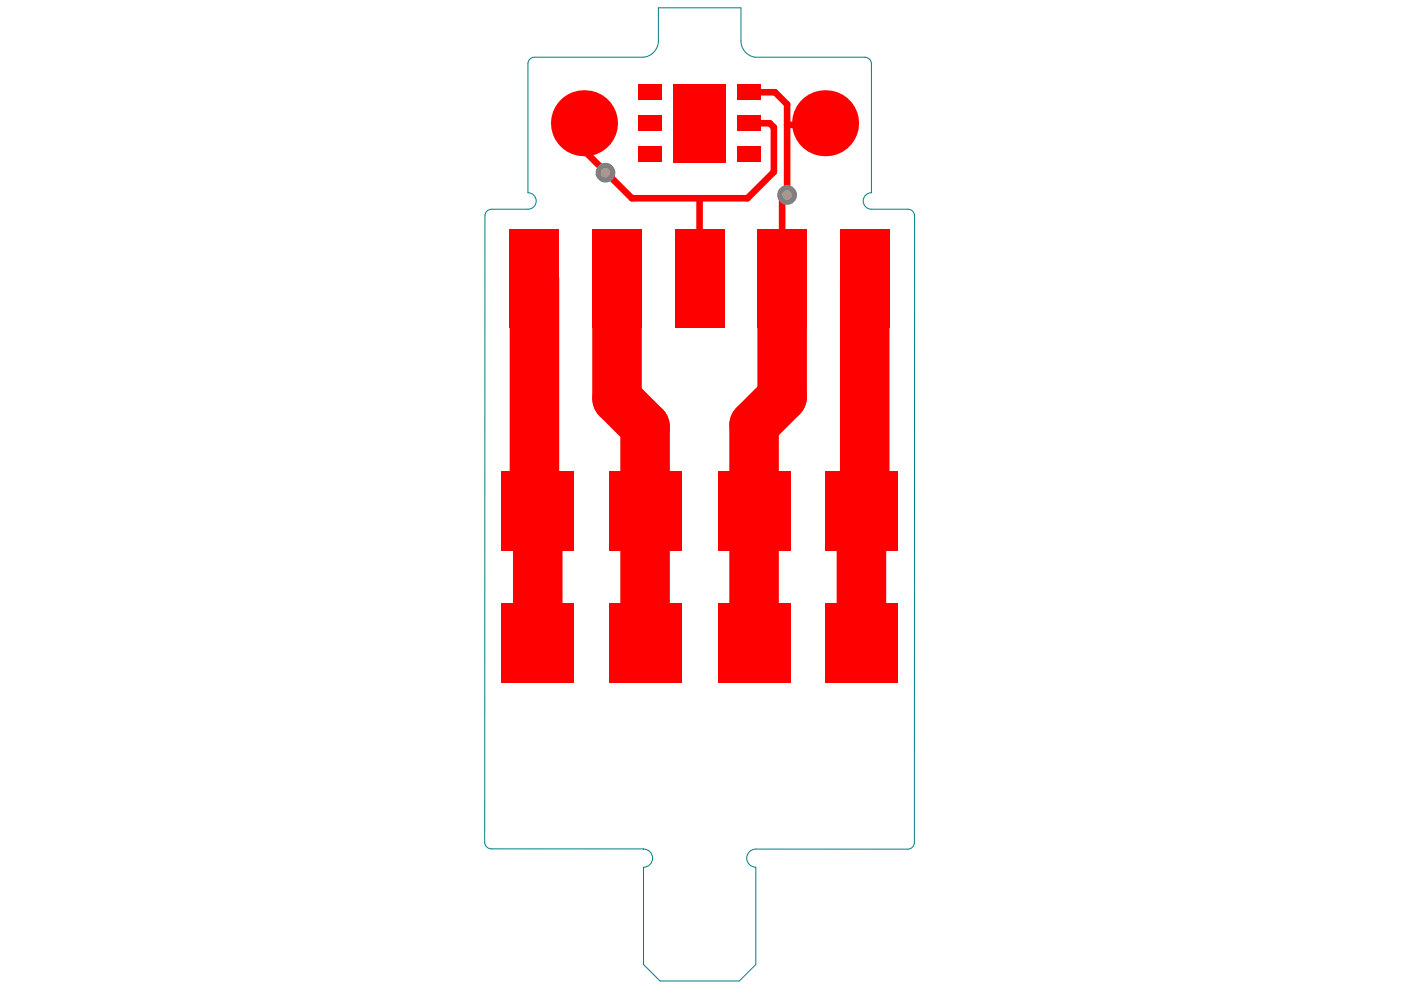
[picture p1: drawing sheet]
<svg xmlns="http://www.w3.org/2000/svg" width="297mm" height="210mm" viewBox="0 0 297 210" stroke-linecap="round" stroke-linejoin="round" font-family="sans-serif">
<path d="M112.2 12.7l.7-.5 .4-.1h23.1a3.5 3.5 0 0 0 3.2-3.5v-6.9h17.5v7a3.5 3.5 0 0 0 3 3.4h23.3a1.4 1.4 0 0 1 1.4 1.4v27.4a1.75 1.75 0 0 0-1.8 1.7 1.75 1.75 0 0 0 1.8 1.8h7.7a1.4 1.4 0 0 1 1.4 1.4v132.8a1.4 1.4 0 0 1-1.4 1.4h-32.3a1.92 1.92 0 0 0-1.9 1.9 1.92 1.92 0 0 0 1.9 2v20.6l-3.5 3.5h-16.8l-3.5-3.5v-20.6a1.94 1.94 0 0 0 2-2 1.94 1.94 0 0 0-2-1.9h-32.2a1.4 1.4 0 0 1-1.4-1.4v-132.8a1.4 1.4 0 0 1 1.4-1.4h7.7a1.75 1.75 0 0 0 1.8-1.8 1.75 1.75 0 0 0-1.8-1.7v-27.4zM136.4 180h.1" fill="none" stroke="#008080" stroke-width=".21"/>
<path d="M158.8 19.6h5.5l2.6 2.5v19.2l-1.1 1.1v16.7M123.8 26.1v5.8l10.2 10.1h24.5l5.6-5.6v-9.4l-.9-.9h-4.4M174.9 26.1l-.3 .4h-7.7M148.3 42v17.1" fill="none" stroke="#f00" stroke-width="1.4"/>
<path d="M113.3 59.1v48.5l.7 .7v27.9M130.8 59.1v25.4l6 6v45M165.8 59.1v25.1l-5.9 5.9v46.1M183.3 59.8v47.8M182.6 108.3v27.9" fill="none" stroke="#f00" stroke-width="10.5"/>
<circle cx="166.9" cy="41.3" r="2.1" fill="#808080"/>
<circle cx="166.9" cy="41.3" r="1.05" fill="#a6968d"/>
<circle cx="128.4" cy="36.6" r="2.1" fill="#808080"/>
<circle cx="128.4" cy="36.6" r="1.05" fill="#a6968d"/>
<g fill="#f00">
<path d="M135.3 17.9h5v3.3h-5z" fill-rule="evenodd"/>
<path d="M135.3 24.5h5v3.2h-5z" fill-rule="evenodd"/>
<path d="M135.3 31.1h5v3.2h-5z" fill-rule="evenodd"/>
<path d="M178.1 48.6h10.5v20.9h-10.5z" fill-rule="evenodd"/>
<path d="M156.3 17.9h5v3.3h-5z" fill-rule="evenodd"/>
<path d="M156.3 24.5h5v3.2h-5z" fill-rule="evenodd"/>
<path d="M106.3 127.9h15.4v16.7h-15.4z" fill-rule="evenodd"/>
<path d="M106.3 99.9h15.4v16.8h-15.4z" fill-rule="evenodd"/>
<path d="M174.9 127.9h15.4v16.7h-15.4z" fill-rule="evenodd"/>
<path d="M152.2 127.9h15.4v16.7h-15.4z" fill-rule="evenodd"/>
<path d="M174.9 99.9h15.4v16.8h-15.4z" fill-rule="evenodd"/>
<path d="M152.2 99.9h15.4v16.8h-15.4z" fill-rule="evenodd"/>
<path d="M142.7 17.8h11.2v16.7h-11.2z" fill-rule="evenodd"/>
<path d="M156.3 31.1h5v3.2h-5z" fill-rule="evenodd"/>
<path d="M108.1 48.6h10.5v20.9h-10.5z" fill-rule="evenodd"/>
<path d="M125.6 48.6h10.5v20.9h-10.5z" fill-rule="evenodd"/>
<path d="M143.1 48.6h10.5v20.9h-10.5z" fill-rule="evenodd"/>
<path d="M160.6 48.6h10.5v20.9h-10.5z" fill-rule="evenodd"/>
<path d="M129.1 127.9h15.4v16.7h-15.4z" fill-rule="evenodd"/>
<path d="M129.1 99.9h15.4v16.8h-15.4z" fill-rule="evenodd"/>
</g>
<g fill="#f00">
<circle cx="123.8" cy="26.1" r="7"/>
<circle cx="174.9" cy="26.1" r="7"/>
</g>
</svg>
